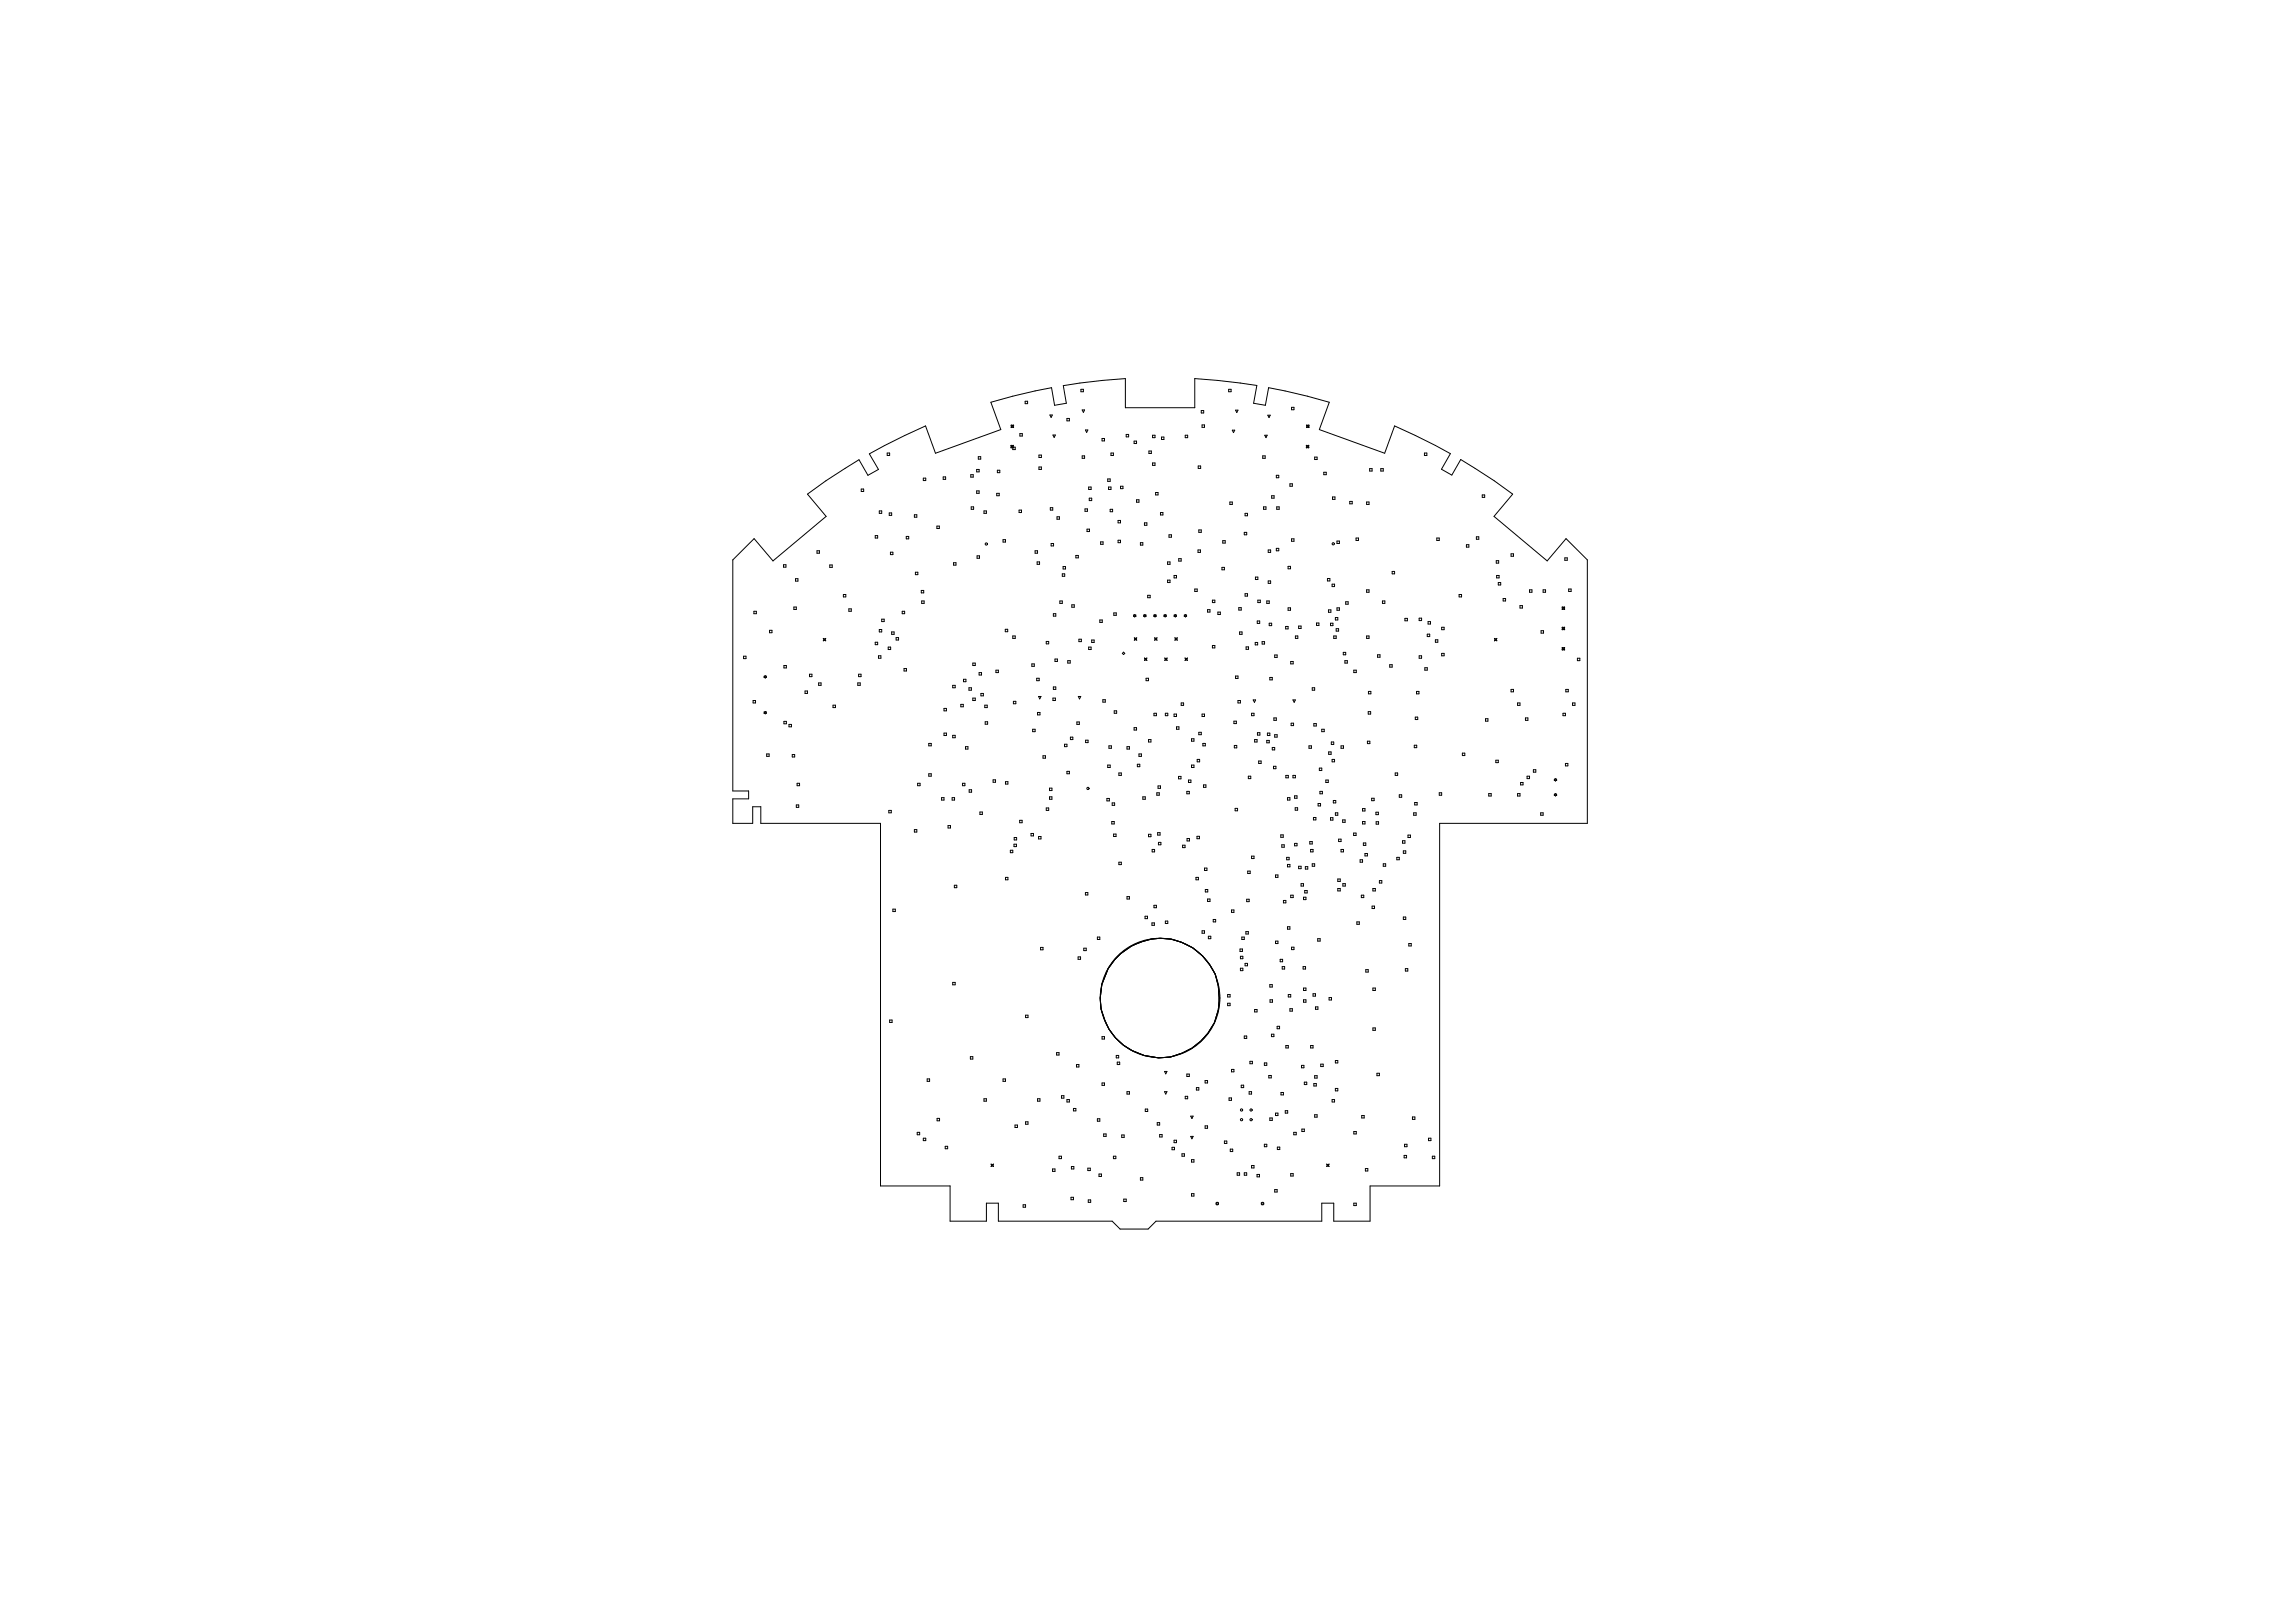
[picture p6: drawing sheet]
<svg xmlns="http://www.w3.org/2000/svg" width="287mm" height="202mm" viewBox="0 0 287 202" stroke-linecap="round" stroke-linejoin="round" font-family="sans-serif">
<g fill="none" stroke="#000" stroke-width=".12">
<path d="M110.9 56.6h.3v.3h-.3zM115.4 59.7h.3v.3h-.3zM117.9 59.6h.3v.3h-.3zM121.3 59.3h.3v.3h-.3zM122.1 58.6h.3v.4h-.3zM122.3 57.1h.3v.3h-.3zM124.6 58.7h.3v.4h-.3zM126.3 55.6l.2 .1 .1-.1v.2v.1h-.1h-.2l.1-.1zM126.4 53.1l.1 .1 .2-.1-.1 .2 .1 .1-.2-.1-.1 .1v-.1zM126.6 55.9h.3v.3h-.3zM127.5 54.2h.3v.3h-.3zM128.1 50.1h.3v.3h-.3z"/>
<path d="M129.8 56.9h.3v.3h-.3zM129.8 58.3h.3v.3h-.3zM131.2 51.8h.3l-.1 .4zM131.6 54.4h.3l-.2 .3zM133.3 52.3h.3v.3h-.3zM135.1 48.6h.3v.3h-.3zM135.2 57h.3v.3h-.3zM135.2 51.2h.3l-.1 .3zM135.6 53.7h.3l-.1 .3zM137.7 54.8h.3v.3h-.3zM138.4 59.8h.3v.3h-.3zM138.8 56.6h.3v.3h-.3z"/>
<path d="M140.7 54.3h.3v.3h-.3zM141.7 55.1h.3v.3h-.3zM143.6 56.3h.3v.4h-.3zM144 54.4h.3v.3h-.3zM144 57.8h.3v.3h-.3zM145.2 54.6h.3v.3h-.3zM148.1 54.4h.3v.3h-.3zM149.7 58.2h.3v.3h-.3zM150.1 51.3h.3v.3h-.3zM150.2 53.1h.3v.3h-.3zM153.5 48.6h.3v.3h-.3zM154 53.7h.3l-.1 .3z"/>
<path d="M154.4 51.2h.3l-.1 .3zM157.8 57h.3v.3h-.3zM158.1 54.4h.3l-.2 .3zM158.4 51.9h.3l-.1 .3zM159.5 59.4h.3v.3h-.3zM161.4 50.9h.3v.3h-.3zM163.3 55.6l.1 .1 .2-.1-.1 .2 .1 .1h-.2h-.1v-.1zM163.3 53.1l.1 .1 .2-.1-.1 .2 .1 .1-.2-.1-.1 .1 .1-.1zM164.3 57.1h.3v.3h-.3zM165.4 59h.3v.3h-.3zM171.2 58.5h.3v.4h-.3zM172.6 58.5h.3v.4h-.3z"/>
<path d="M178 56.6h.3v.3h-.3zM91.6 69.9l2.6-2.6 2.4 2.8 6.6-5.6-2.3-2.8 2.3-1.6 4.1-2.7 1.2 2 1.3-.8-1.2-1.9 4.5-2.3 2.6-1.2 1.2 3.4 8.2-2.9-1.3-3.4 2.8-.8 4.8-1.1 .4 2.2 1.5-.2-.4-2.2 4.9-.7 2.8-.2v3.6h8.7v-3.6l2.9 .2 4.9 .7-.4 2.2 1.4 .2 .4-2.2 4.9 1.1 2.7 .8-1.2 3.4 8.1 2.9 1.3-3.4 2.6 1.2 4.4 2.3-1.2 1.9 1.3 .8 1.2-2 4.1 2.7 2.3 1.6-2.3 2.8 6.7 5.6 2.3-2.8 2.7 2.6v33h-18.5v45.3h-8.7v4.4h-4.5v-2.3h-1.5v2.3h-20.7l-1 1h-3.5l-1-1h-14.2v-2.3h-1.5v2.3h-4.6v-4.4h-8.7v-45.3h-14.9v-2.1h-1v2.1h-2.5v-3.1h2v-1h-2zM94.2 76.4h.3v.3h-.3zM96.2 78.7h.3v.3h-.3zM97.9 70.6h.3v.3h-.3zM99.2 75.8h.3v.3h-.3zM99.4 72.3h.3v.3h-.3zM102.1 68.8h.3v.3h-.3zM102.9 79.8h.1h.2l-.1 .1 .1 .2-.2-.1-.1 .1 .1-.2zM103.7 70.6h.3v.3h-.3zM105.4 74.3h.3v.3h-.3zM106.1 76.1h.3v.3h-.3z"/>
<path d="M107.6 61.1h.3v.3h-.3zM109.4 66.9h.3v.3h-.3zM109.9 78.6h.3v.3h-.3zM109.9 63.8h.3v.3h-.3zM110.2 77.4h.3v.3h-.3zM111.1 64.1h.3v.3h-.3zM111.3 69h.3v.3h-.3zM111.4 78.9h.3v.4h-.3zM112 79.7h.3v.3h-.3zM112.8 76.4h.3v.3h-.3zM113.3 67h.3v.3h-.3zM114.3 64.3h.3v.3h-.3z"/>
<path d="M114.4 71.5h.3v.3h-.3zM115.1 73.8h.3v.3h-.3zM115.2 75.1h.3v.3h-.3zM117.1 65.7h.3v.3h-.3zM119.2 70.3h.3v.3h-.3zM121.4 63.3h.3v.3h-.3zM122.1 61.3h.3v.3h-.3zM122.1 69.4h.3v.3h-.3zM123 63.8h.3v.3h-.3zM124.6 61.6h.3v.3h-.3zM125.4 67.4h.3v.3h-.3zM125.6 78.6h.3v.3h-.3z"/>
<path d="M126.6 79.5h.3v.3h-.3zM127.4 63.7h.3v.3h-.3zM129.4 68.8h.3v.3h-.3zM129.6 70.2h.3v.3h-.3zM131.3 63.4h.3v.3h-.3zM131.4 67.9h.3v.3h-.3zM131.6 76.7h.3v.3h-.3zM132.1 64.6h.3v.3h-.3zM132.5 75.1h.3v.3h-.3zM132.8 71.7h.3v.3h-.3zM132.9 70.8h.3v.3h-.3zM133.9 75.6h.4v.3h-.4z"/>
<path d="M134.5 69.4h.3v.3h-.3zM134.8 79.9h.3v.3h-.3zM135.6 63.6h.3v.3h-.3zM135.8 66.1h.4v.3h-.4zM136.1 60.8h.3v.4h-.3zM136.1 62.2h.3v.3h-.3zM136.4 80h.3v.3h-.3zM137.4 77.5h.3v.3h-.3zM137.5 67.7h.4v.3h-.4zM138.5 60.8h.3v.4h-.3zM138.7 63.6h.3v.3h-.3zM139.2 76.6h.3v.3h-.3z"/>
<path d="M139.7 65h.3v.3h-.3zM139.7 67.5h.3v.3h-.3zM140 60.7h.3v.4h-.3zM141.7 76.9l.1-.1 .2 .1h-.1l.1 .1-.2 .1-.1-.1v-.1zM141.8 79.7l.1 .1 .2-.1-.1 .1 .1 .2-.2-.1-.1 .1v-.2zM142 62.4h.3v.3h-.3zM142.5 67.8h.3v.3h-.3zM142.9 76.9l.2-.1 .1 .1v.1l-.1 .1-.2-.1 .1-.1zM143 65.3h.3v.3h-.3zM143.4 74.4h.3v.3h-.3zM144.2 76.9l.1-.1 .2 .1h-.1l.1 .1-.2 .1-.1-.1 .1-.1zM144.3 79.7l.1 .1 .2-.1-.1 .1 .1 .2-.2-.1-.1 .1 .1-.2z"/>
<path d="M144.4 61.5h.3v.3h-.3zM145 64h.3v.3h-.3zM145.5 76.9l.1-.1 .2 .1h-.1l.1 .1-.2 .1-.1-.1v-.1zM145.9 70.2h.3v.3h-.3zM145.9 72.5h.3v.3h-.3zM146.1 66.8h.3v.3h-.3zM146.7 71.9h.3v.3h-.3zM146.7 76.9l.2-.1 .1 .1v.1l-.1 .1-.2-.1 .1-.1zM146.8 79.7l.2 .1 .1-.1v.1v.2l-.1-.1-.2 .1 .1-.2zM147.3 69.8h.3v.3h-.3zM148 76.9l.1-.1 .2 .1h-.1l.1 .1-.2 .1-.1-.1 .1-.1zM149.3 73.6h.3v.3h-.3z"/>
<path d="M149.7 68.7h.3v.3h-.3zM149.8 66.2h.3v.3h-.3zM150.9 76.2h.3v.3h-.3zM151.5 75h.3v.3h-.3zM152.2 76.5h.3v.3h-.3zM152.7 70.9h.3v.3h-.3zM152.8 67.5h.3v.4h-.3zM153.7 62.7h.3v.3h-.3zM154.8 75.9h.3v.3h-.3zM154.9 78.9h.3v.4h-.3zM155.5 66.5h.3v.3h-.3zM155.6 64.1h.3v.3h-.3z"/>
<path d="M155.6 74.2h.3v.3h-.3zM156.9 72.1h.3v.3h-.3zM157.1 77.6h.3v.3h-.3zM157.2 75h.3v.3h-.3zM157.9 63.3h.3v.3h-.3zM158.3 75.1h.3v.3h-.3zM158.5 68.7h.3v.3h-.3zM158.5 72.6h.3v.3h-.3zM158.6 77.9h.3v.3h-.3zM158.9 61.9h.3v.3h-.3zM159.5 68.5h.3v.3h-.3zM159.6 63.3h.3v.3h-.3z"/>
<path d="M160.7 78.3h.3v.3h-.3zM161 70.8h.3v.3h-.3zM161 75.9h.3v.3h-.3zM161.2 60.4h.3v.3h-.3zM161.4 67.3h.3v.3h-.3zM161.9 79.5h.3v.3h-.3zM162.3 78.2h.3v.3h-.3zM164.5 77.8h.3v.3h-.3zM165.9 72.3h.3v.3h-.3zM166 76.2h.3v.3h-.3zM166.3 77.9h.3v.3h-.3zM166.5 73h.3v.3h-.3z"/>
<path d="M166.5 62.1h.3v.3h-.3zM166.7 79.5h.3v.3h-.3zM166.9 77.2h.3v.3h-.3zM167 78.5h.3v.3h-.3zM167.1 75.9h.3v.3h-.3zM167.1 67.6h.3v.3h-.3zM168.2 75.2h.3v.3h-.3zM168.7 62.6h.3v.3h-.3zM169.5 67.2h.3v.3h-.3zM170.8 62.7h.3v.3h-.3zM170.8 73.7h.3v.3h-.3zM170.8 79.5h.3v.3h-.3z"/>
<path d="M172.8 75.1h.3v.3h-.3zM174 71.4h.3v.3h-.3zM175.6 77.3h.3v.3h-.3zM177.4 77.2h.3v.3h-.3zM178.4 79.2h.3v.3h-.3zM178.5 77.7h.3v.3h-.3zM179.4 79.9h.3v.3h-.3zM179.6 67.2h.3v.3h-.3zM180.2 78.4h.3v.3h-.3zM182.3 74.3h.4v.3h-.4zM183.3 68.1h.3v.3h-.3zM184.5 67.1h.3v.3h-.3z"/>
<path d="M185.2 61.8h.3v.3h-.3zM186.8 79.8h.1h.2l-.1 .1 .1 .2-.2-.1-.1 .1v-.2zM187 70h.3v.4h-.3zM187 71.9h.3v.3h-.3zM187.2 72.8h.3v.3h-.3zM187.8 74.8h.4v.3h-.4zM188.8 69.2h.3v.3h-.3zM190 75.7h.3v.3h-.3zM191.1 73.7h.3v.3h-.3zM192.6 78.8h.3v.3h-.3zM192.8 73.7h.3v.3h-.3zM195.2 78.4h.2h.1v.1v.2l-.1-.1-.2 .1 .1-.2z"/>
<path d="M195.2 75.8l.2 .1 .1-.1v.2v.1h-.1h-.2l.1-.1zM195.6 69.7h.3v.3h-.3zM196 73.6h.3v.3h-.3zM92.9 82h.3v.3h-.3zM94.1 87.5h.3v.3h-.3zM95.5 89l.1-.1 .2 .1h-.1l.1 .1-.2 .1-.1-.1 .1-.1zM95.5 84.5l.1-.1 .2 .1-.1 .1h.1l-.2 .1-.1-.1h.1zM95.8 94.2h.3v.3h-.3zM98 83.1h.3v.3h-.3zM98 90.1h.3v.3h-.3zM98.6 90.5h.3v.3h-.3zM99 94.3h.3v.3h-.3z"/>
<path d="M99.6 97.9h.3v.3h-.3zM100.6 86.3h.3v.3h-.3zM101.2 84.2h.3v.3h-.3zM102.3 85.3h.3v.3h-.3zM104.1 88.1h.3v.3h-.3zM107.2 85.3h.3v.3h-.3zM107.3 84.2h.3v.3h-.3zM109.4 80.2h.3v.3h-.3zM109.8 81.9h.3v.3h-.3zM111 80.8h.3v.3h-.3zM113 83.5h.3v.3h-.3zM114.7 97.9h.3v.3h-.3z"/>
<path d="M116.1 92.9h.3v.3h-.3zM116.1 96.7h.3v.3h-.3zM117.7 99.7h.3v.3h-.3zM118 88.5h.3v.3h-.3zM118 91.6h.3v.3h-.3zM119 99.7h.3v.3h-.3zM119.1 85.6h.3v.3h-.3zM119.1 91.9h.3v.3h-.3zM120.1 88h.3v.3h-.3zM120.3 97.9h.3v.3h-.3zM120.4 84.9h.3v.3h-.3zM120.7 93.3h.3v.3h-.3z"/>
<path d="M121.1 85.9h.3v.3h-.3zM121.1 98.7h.3v.3h-.3zM121.6 87.2h.3v.3h-.3zM121.6 82.8h.3v.3h-.3zM122.4 84h.3v.3h-.3zM122.6 86.6h.3v.3h-.3zM123.1 88.1h.3v.3h-.3zM123.1 90.2h.3v.3h-.3zM124.1 97.4h.3v.3h-.3zM124.5 83.7h.3v.3h-.3zM125.7 97.7h.3v.3h-.3zM126.6 87.6h.3v.3h-.3z"/>
<path d="M129 82.9h.3v.3h-.3zM129.1 91.1h.3v.3h-.3zM129.6 84.7h.3v.3h-.3zM129.7 89h.3v.3h-.3zM129.8 87h.3l-.2 .3zM130.3 94.4h.4v.3h-.4zM130.8 80.1h.3v.3h-.3zM131.2 98.5h.3v.3h-.3zM131.2 99.6h.3v.3h-.3zM131.6 87.2h.3v.3h-.3zM131.6 85.8h.3v.3h-.3zM131.8 82.3h.3v.3h-.3z"/>
<path d="M133 93h.3v.3h-.3zM133.3 96.4h.3v.3h-.3zM133.4 82.5h.3v.3h-.3zM133.8 92.1h.3v.3h-.3zM134.6 90.2h.3v.3h-.3zM134.8 87h.3l-.2 .3zM135.7 92.5h.3v.3h-.3zM136.1 80.8h.3v.3h-.3zM137.8 87.4h.3v.3h-.3zM138.3 99.8h.3v.3h-.3zM138.4 95.6h.3v.3h-.3zM138.6 93.2h.3v.3h-.3z"/>
<path d="M139.2 88.8h.3v.3h-.3zM139.8 96.6h.3v.3h-.3zM140.3 81.6l.1-.1 .2 .1-.2 .2zM140.8 93.3h.3v.3h-.3zM141.7 90.9h.3v.3h-.3zM142.1 95.5h.3v.3h-.3zM142.3 94.2h.3v.3h-.3zM142.8 99.6h.3v.3h-.3zM143 82.2l.2 .1 .1-.1v.2v.1l-.1-.1-.2 .1 .1-.1zM143.2 84.7h.3v.3h-.3zM143.5 92.4h.3v.3h-.3zM144.2 89.1h.3v.3h-.3z"/>
<path d="M144.6 99h.3v.3h-.3zM144.7 98.2h.3v.3h-.3zM145.6 82.2l.1 .1 .2-.1-.1 .2 .1 .1-.2-.1-.1 .1v-.1zM145.6 89.1h.3v.3h-.3zM146.7 89.2h.3v.3h-.3zM147 90.8h.3v.3h-.3zM147.3 97h.3v.3h-.3zM147.6 87.8h.3v.3h-.3zM148.1 82.2l.1 .1 .2-.1-.1 .2 .1 .1-.2-.1-.1 .1 .1-.1zM148.3 98.9h.3v.3h-.3zM148.5 97.5h.3v.3h-.3zM148.9 92.3h.3v.3h-.3z"/>
<path d="M148.9 95.6h.3v.3h-.3zM149.6 94.9h.3v.3h-.3zM149.8 91.5h.3v.3h-.3zM150.2 89.2h.3v.3h-.3zM150.3 92.9h.3v.3h-.3zM150.4 98.1h.3v.3h-.3zM151.5 80.6h.3v.3h-.3zM154.2 90.1h.3v.3h-.3zM154.3 93.1h.3v.3h-.3zM154.4 84.5h.3v.3h-.3zM154.7 87.5h.3v.3h-.3zM155.7 80.8h.3v.3h-.3z"/>
<path d="M156 97h.3v.3h-.3zM156.4 89.1h.3v.3h-.3zM156.6 87.4h.3l-.1 .3zM156.8 92.4h.3v.3h-.3zM156.9 80.3h.3v.3h-.3zM157.1 91.5h.3v.3h-.3zM157.3 95.1h.3v.3h-.3zM157.7 80.2h.3v.3h-.3zM158.3 92.5h.3v.3h-.3zM158.4 91.6h.3v.3h-.3zM158.7 84.6h.3v.3h-.3zM159 93.4h.3v.3h-.3z"/>
<path d="M159.1 95.7h.4v.3h-.4zM159.2 89.7h.3v.3h-.3zM159.3 91.8h.3v.3h-.3zM159.3 81.8h.3v.3h-.3zM160.7 96.9h.3v.3h-.3zM160.9 99.7h.3v.3h-.3zM161.3 82.6h.3v.3h-.3zM161.4 90.4h.3v.3h-.3zM161.6 96.9h.3v.3h-.3zM161.6 87.4h.3l-.2 .3zM161.8 99.4h.3v.3h-.3zM163.6 93.2h.3v.3h-.3z"/>
<path d="M164 85.9h.3v.3h-.3zM164.2 90.4h.3v.3h-.3zM164.9 96h.3v.3h-.3zM165 98.9h.3v.3h-.3zM165.2 91.1h.3v.3h-.3zM165.7 97.5h.3v.3h-.3zM166 93.9h.3v.3h-.3zM166.4 92.7h.3v.3h-.3zM166.5 94.9h.3v.3h-.3zM167.6 93.2h.3v.3h-.3zM167.9 81.5h.3v.3h-.3zM168.1 82.5h.3v.3h-.3z"/>
<path d="M169.2 83.7h.3v.3h-.3zM170.9 92.6h.3v.3h-.3zM171 88.9h.3v.3h-.3zM171 86.4h.3v.3h-.3zM171.4 99.7h.3v.3h-.3zM172.2 81.8h.3v.3h-.3zM173.7 83h.3v.3h-.3zM174.4 96.6h.3v.3h-.3zM174.9 99.3h.3v.3h-.3zM176.7 93.1h.3v.3h-.3zM176.9 89.6h.3v.3h-.3zM177 86.4h.3v.3h-.3z"/>
<path d="M177.4 81.9h.3v.3h-.3zM178.1 83.4h.3v.3h-.3zM179.9 99h.3v.3h-.3zM180.2 81.6h.3v.3h-.3zM182.8 94.1h.3v.3h-.3zM185.6 89.8h.3v.3h-.3zM186 99.1h.4v.4h-.4zM186.9 95h.3v.3h-.3zM188.8 86.1h.3v.3h-.3zM189.6 87.8h.4v.3h-.4zM189.6 99.1h.4v.4h-.4zM190 97.8h.3v.3h-.3z"/>
<path d="M190.6 89.7h.3v.3h-.3zM190.8 97h.3v.3h-.3zM191.6 96.2h.3v.3h-.3zM194.2 99.2l.2-.1 .1 .1v.1v.1l-.1 .1-.2-.1 .1-.1zM194.2 97.4l.2-.1 .1 .1v.1l-.1 .1-.2-.1 .1-.1zM195.2 80.9l.2 .1 .1-.1v.1v.2l-.1-.1-.2 .1 .1-.2zM195.3 89.1h.3v.3h-.3zM195.6 95.4h.3v.3h-.3zM195.7 86.1h.3v.3h-.3zM196.5 87.8h.3v.3h-.3zM197.1 82.2h.3v.3h-.3zM99.5 100.6h.3v.3h-.3z"/>
<path d="M111.1 101.2h.3v.3h-.3zM111.6 113.6h.3v.3h-.3zM114.3 103.6h.3v.4h-.3zM118.5 103.1h.3v.3h-.3zM119.3 110.6h.3v.3h-.3zM122.5 101.4h.3v.4h-.3zM125.7 109.6h.3v.3h-.3zM126.3 106.2h.3v.3h-.3zM126.7 105.5h.3v.3h-.3zM126.7 104.6h.4v.3h-.4zM127.4 102.5h.3v.3h-.3zM128.9 104.1h.3v.3h-.3z"/>
<path d="M129.8 104.5h.3v.3h-.3zM130 118.4h.3v.3h-.3zM130.8 100.9h.3v.3h-.3zM134.7 119.5h.3v.4h-.3zM135.4 118.5h.3v.3h-.3zM135.6 111.5h.3v.3h-.3zM137.1 117.1h.3v.3h-.3zM138.9 102.6h.3v.3h-.3zM139 100.3h.3v.3h-.3zM139.2 104.2h.3v.3h-.3zM139.3 119.9a7.5 7.5 0 0 1 12.6 1.8 8.9 8.9 0 0 1-.1 6.1 7.7 7.7 0 0 1-7 4.4 7.4 7.4 0 0 1-6.6-4.4 7.4 7.4 0 0 1 1.1-7.9zM139.8 107.7h.3v.3h-.3z"/>
<path d="M140.8 112h.3v.3h-.3zM143.1 114.5h.3v.3h-.3zM143.5 104.2h.3v.3h-.3zM144 115.3h.3v.3h-.3zM144 106.1h.3v.3h-.3zM144.2 113.1h.3v.3h-.3zM144.7 104h.3v.3h-.3zM144.8 105.2h.3v.3h-.3zM145.6 115.1h.3v.3h-.3zM147.8 105.6h.3v.3h-.3zM148.3 104.8h.4v.3h-.4zM149.5 109.6h.3v.3h-.3z"/>
<path d="M149.6 104.5h.3v.3h-.3zM150.2 116.3h.3v.3h-.3zM150.5 108.5h.3v.3h-.3zM150.6 111.1h.3v.3h-.3zM150.9 112.3h.3v.3h-.3zM151 117h.3v.3h-.3zM151.6 114.9h.3v.3h-.3zM153.9 113.7h.3v.3h-.3zM154.4 101h.3v.3h-.3zM155 118.6h.3v.3h-.3zM155 119.5h.3v.3h-.3zM155.2 117.1h.3v.3h-.3z"/>
<path d="M155.7 116.4h.3v.3h-.3zM155.8 112.3h.3v.3h-.3zM155.9 108.8h.3v.3h-.3zM156.4 107h.3v.3h-.3zM159.4 109.3h.3v.3h-.3zM159.4 117.6h.3v.3h-.3zM160 119.9h.3v.3h-.3zM160.1 104.3h.3v.3h-.3zM160.2 105.5h.3v.3h-.3zM160.4 112.5h.3v.3h-.3zM160.8 107.1h.3v.3h-.3zM160.9 108h.3v.3h-.3z"/>
<path d="M160.9 115.8h.3v.3h-.3zM161.3 111.8h.3v.3h-.3zM161.4 118.3h.3v.3h-.3zM161.8 105.4h.3v.3h-.3zM161.9 100.9h.3v.3h-.3zM162.3 108.2h.3v.3h-.3zM162.6 110.4h.3v.3h-.3zM162.9 112.1h.3v.3h-.3zM163.1 111.3h.3v.3h-.3zM163.1 108.3h.3v.3h-.3zM163.7 105.1h.3v.3h-.3zM163.8 106.1h.3v.3h-.3z"/>
<path d="M164 107.9h.3v.3h-.3zM164.1 102.1h.3v.3h-.3zM164.7 117.3h.3v.3h-.3zM164.7 100.4h.3v.3h-.3zM166.3 102.2h.3v.3h-.3zM166.6 100h.3v.3h-.3zM166.9 101.5h.3v.4h-.3zM167.2 109.8h.3v.3h-.3zM167.2 111h.3v.3h-.3zM167.3 104.8h.3v.3h-.3zM167.6 106.1h.3v.3h-.3zM167.8 102.4h.3v.3h-.3z"/>
<path d="M167.8 110.4h.3v.3h-.3zM169.2 104.1h.3v.3h-.3zM169.6 115.2h.3v.3h-.3zM170 107.4h.3v.3h-.3zM170.1 111.8h.3v.3h-.3zM170.3 102.6h.3v.3h-.3zM170.3 101h.3v.3h-.3zM170.4 105.3h.3v.3h-.3zM170.6 106.6h.3v.3h-.3zM171.5 113.2h.3v.3h-.3zM171.6 111h.3v.3h-.3zM172 101.5h.3v.3h-.3z"/>
<path d="M172 102.7h.3v.3h-.3zM172.4 110h.3v.3h-.3zM172.9 107.9h.3v.3h-.3zM174.6 107.1h.3v.3h-.3zM175.3 105h.3v.3h-.3zM175.4 114.6h.3v.3h-.3zM175.4 106.3h.3v.3h-.3zM176 104.3h.3v.3h-.3zM176.1 117.9h.3v.3h-.3zM176.7 101.5h.3v.4h-.3zM176.8 100.3h.3v.3h-.3zM192.5 101.5h.3v.4h-.3z"/>
<path d="M111.2 127.4h.3v.3h-.3zM115.9 134.8h.3v.3h-.3zM117.1 139.7h.3v.3h-.3zM119.1 122.7h.3v.3h-.3zM121.3 132h.3v.3h-.3zM123 137.3h.3v.3h-.3zM125.4 134.8h.3v.3h-.3zM128.2 126.8h.3v.3h-.3zM129.7 137.3h.3v.3h-.3zM132 131.5h.3v.3h-.3zM132.7 136.9h.3v.3h-.3zM133.3 137.4h.3v.3h-.3z"/>
<path d="M134.1 138.5h.4v.3h-.4zM134.5 133h.3v.3h-.3zM137.1 139.8h.3v.3h-.3zM137.7 129.5h.3v.3h-.3zM137.7 135.3h.3v.3h-.3zM139.5 131.9h.3v.3h-.3zM139.6 132.7h.3v.3h-.3zM140.8 136.4h.3v.3h-.3zM143.1 138.6h.3v.3h-.3zM145.5 136.4h.3l-.1 .3zM145.5 133.9h.3l-.1 .3zM148.1 137h.3v.3h-.3z"/>
<path d="M148.3 134.2h.3v.3h-.3zM148.8 139.4h.3l-.1 .3zM149.5 135.9h.3v.3h-.3zM150.6 135h.3v.3h-.3zM153.4 124.3h.3v.3h-.3zM153.4 125.3h.3v.3h-.3zM153.6 137.2h.3v.3h-.3zM153.9 133.6h.3v.3h-.3zM155 121h.3v.3h-.3zM155.1 135.6h.3v.3h-.3zM155.5 129.4h.3v.3h-.3zM155.6 120.4h.3v.3h-.3z"/>
<path d="M156.1 136.4h.3v.3h-.3zM156.2 132.6h.3v.3h-.3zM156.8 126.1h.3v.3h-.3zM158 132.8h.3v.3h-.3zM158.6 134.4h.3v.3h-.3zM158.7 123h.3v.3h-.3zM158.7 139.7h.3v.3h-.3zM158.7 124.9h.3v.3h-.3zM158.9 129.2h.3v.3h-.3zM159.4 139.1h.3v.3h-.3zM159.6 128.2h.3v.3h-.3zM160.1 136.5h.3v.3h-.3z"/>
<path d="M160.2 120.8h.3v.3h-.3zM160.6 138.8h.3v.3h-.3zM160.7 130.6h.3v.3h-.3zM161 124.3h.3v.3h-.3zM161.2 126h.3v.3h-.3zM162.6 133.1h.4v.3h-.4zM162.9 120.8h.3v.3h-.3zM162.9 124.9h.3v.3h-.3zM162.9 123.4h.3v.3h-.3zM163 135.2h.3v.3h-.3zM163.8 130.6h.3v.3h-.3zM164.1 124.1h.3v.4h-.3z"/>
<path d="M164.2 135.4h.3v.3h-.3zM164.3 134.4h.3v.3h-.3zM164.3 139.3h.3v.3h-.3zM164.4 125.8h.3v.3h-.3zM165.1 132.9h.3v.4h-.3zM166.1 124.6h.3v.3h-.3zM166.5 137.4h.3v.3h-.3zM166.9 132.5h.3v.3h-.3zM166.9 136h.3v.3h-.3zM170.2 139.4h.3v.3h-.3zM170.7 121.1h.3v.3h-.3zM171.6 123.4h.3v.3h-.3z"/>
<path d="M171.6 128.4h.3v.3h-.3zM172.1 134.1h.3v.3h-.3zM175.6 121h.3v.3h-.3zM176.5 139.5h.3v.3h-.3zM114.6 141.5h.3v.3h-.3zM115.4 142.2h.3v.3h-.3zM118.1 143.2h.3v.3h-.3zM123.9 145.4l.1 .1 .2-.1-.1 .2 .1 .1h-.2h-.1v-.1zM126.8 140.6h.4v.3h-.4zM127.9 150.5h.3v.3h-.3zM128.2 140.2h.3v.3h-.3zM131.5 146h.3v.3h-.3z"/>
<path d="M132.3 144.4h.4v.4h-.4zM133.8 149.6h.3v.3h-.3zM133.9 145.7h.3v.3h-.3zM135.9 145.9h.4v.3h-.4zM136 149.9h.3v.3h-.3zM137.3 146.7h.3v.3h-.3zM137.9 141.7h.3v.3h-.3zM139.1 144.4h.3v.4h-.3zM140.2 141.8h.3v.3h-.3zM140.4 149.8h.3v.3h-.3zM142.5 147.1h.3v.3h-.3zM144.6 140.3h.3v.3h-.3z"/>
<path d="M144.9 141.7h.3v.3h-.3zM146.5 143.3h.3v.3h-.3zM146.7 142.5h.3v.3h-.3zM147.7 144.1h.3v.3h-.3zM148.8 142h.3l-.1 .3zM148.9 144.9h.3v.3h-.3zM148.9 149.1h.3v.3h-.3zM150.6 140.7h.3v.3h-.3zM152 150.3l.2-.1 .1 .2-.3 .1zM153 142.6h.3v.3h-.3zM153.7 143.6h.4v.3h-.4zM154.6 146.5h.3v.3h-.3z"/>
<path d="M155.5 146.5h.3v.3h-.3zM156.4 145.6h.3v.3h-.3zM157.1 146.7h.3v.3h-.3zM157.6 150.3l.3-.1v.2l-.2 .1zM158 143h.3v.3h-.3zM159.3 148.6h.3v.3h-.3zM159.6 143.3h.3v.3h-.3zM161.3 146.6h.3v.3h-.3zM161.7 141.5h.3v.3h-.3zM162.7 141.1h.3v.3h-.3zM165.8 145.4l.1 .1 .2-.1-.1 .2 .1 .1h-.2h-.1l.1-.1zM169.2 150.3h.3v.3h-.3z"/>
<path d="M169.2 141.4h.3v.3h-.3zM170.6 146h.3v.3h-.3zM175.5 144.3h.3v.4h-.3zM175.5 143h.3v.3h-.3zM178.5 142.2h.3v.3h-.3zM179 144.4h.3v.4h-.3z"/>
<circle cx="123.3" cy="68" r=".14"/>
<circle cx="166.6" cy="67.9" r=".14"/>
<circle cx="136" cy="98.5" r=".14"/>
<circle cx="145" cy="124.7" r="7.5"/>
<circle cx="155.2" cy="139.9" r=".14"/>
<circle cx="155.2" cy="138.7" r=".14"/>
<circle cx="156.3" cy="139.9" r=".14"/>
<circle cx="156.3" cy="138.7" r=".14"/>
</g>
</svg>
